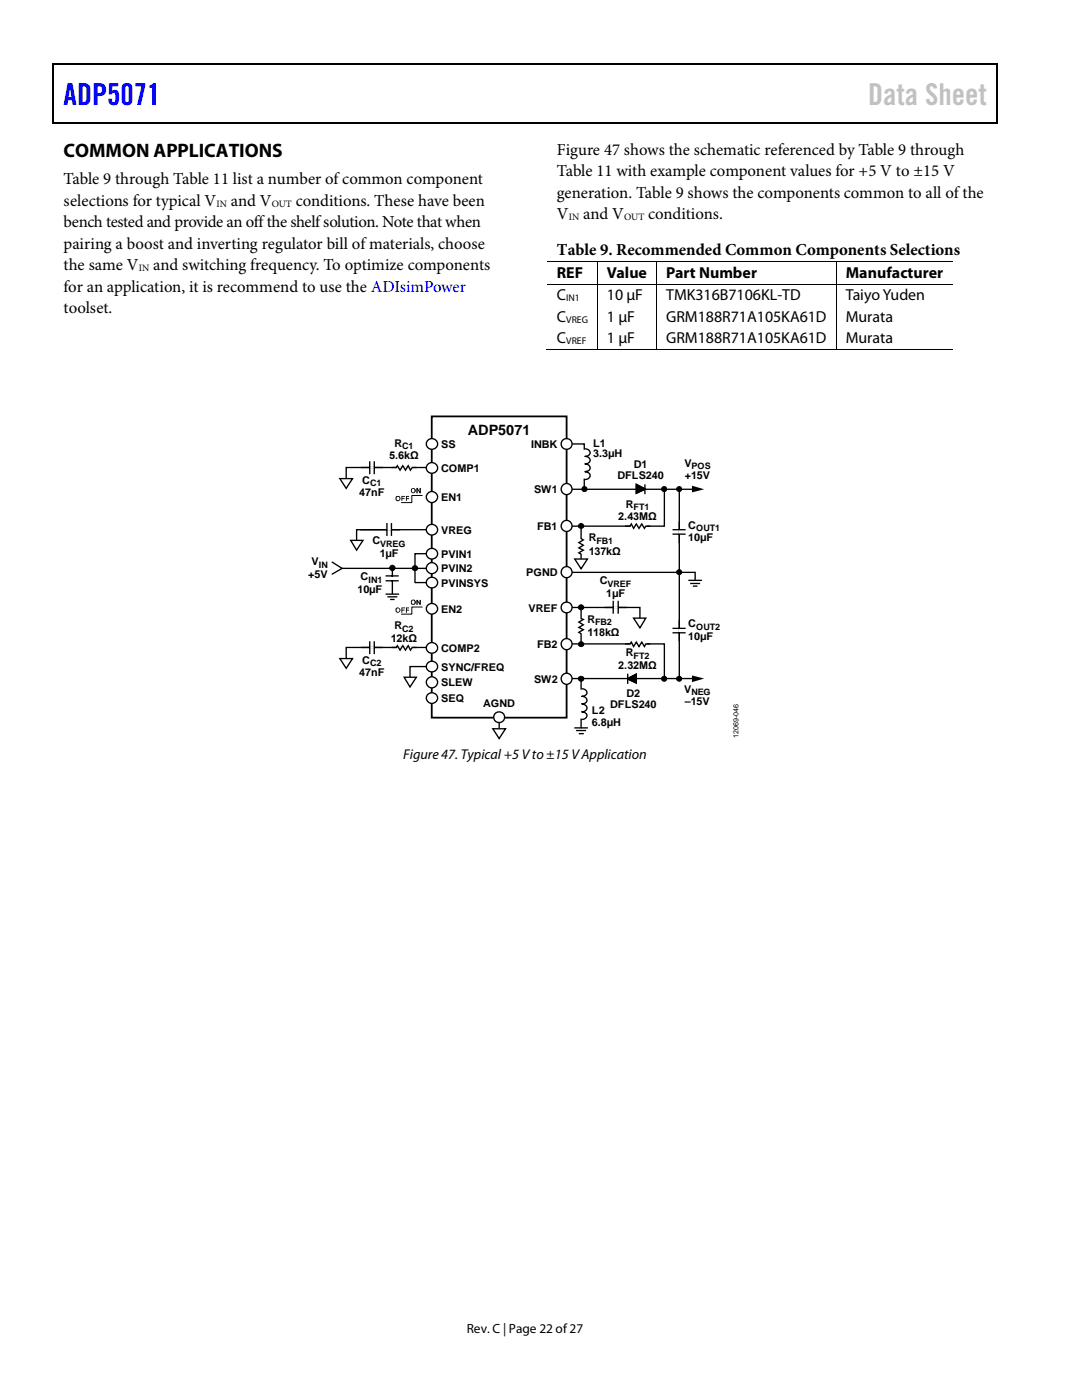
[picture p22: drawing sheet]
<svg xmlns="http://www.w3.org/2000/svg" width="216mm" height="279mm" viewBox="0 0 216 279" stroke-linecap="round" stroke-linejoin="round" font-family="sans-serif">
<defs><g id="words">
<text font-size="6" fill="#00f" x="12.7" y="20.9">ADP5071</text>
<text font-size="6" fill="#c1c1c1" x="173.2" y="20.9">Data Sheet</text>
<text font-size="3.9" x="12.7" y="31.3">COMMON APPLICATIONS</text>
<g font-size="3.3">
<text x="111.1" y="30.9">Figure 47 shows the schematic referenced by Table 9 through</text>
<text x="111.1" y="35.2">Table 11 with example component values for +5 V to ±15 V</text>
<text x="12.7" y="36.8">Table 9 through Table 11 list a number of common component</text>
<text x="12.7" y="41.1">selections for typical V</text>
<text x="46.1" y="41.1">and V</text>
<text x="59" y="41.1">conditions. These have been</text>
<text x="111.1" y="39.5">generation. Table 9 shows the components common to all of the</text>
<text x="12.7" y="45.4">bench tested and provide an off the shelf solution. Note that when</text>
<text x="111.1" y="43.8">V</text>
<text x="116.4" y="43.8">and V</text>
<text x="129.3" y="43.8">conditions.</text>
<text x="12.7" y="49.7">pairing a boost and inverting regulator bill of materials, choose</text>
<text x="12.7" y="53.9">the same V</text>
<text x="30.6" y="53.9">and switching frequency. To optimize components</text>
<text x="111.1" y="50.9">Table 9. Recommended Common Components Selections</text>
<text x="12.7" y="58.2">for an application, it is recommend to use the ADIsimPower</text>
<text x="12.7" y="62.5">toolset.</text>
</g>
<g font-size="3.2">
<text x="111.1" y="55.4">REF</text>
<text x="111.1" y="59.9">C</text>
<text x="121.1" y="55.4">Value</text>
<text x="121.1" y="59.9">10 µF</text>
<text x="132.9" y="55.4">Part Number</text>
<text x="132.9" y="59.9">TMK316B7106KL-TD</text>
<text x="168.8" y="55.4">Manufacturer</text>
<text x="168.8" y="59.9">Taiyo Yuden</text>
<text x="111.1" y="64.2">C</text>
<text x="121.1" y="64.2">1 µF</text>
<text x="132.9" y="64.2">GRM188R71A105KA61D</text>
<text x="168.8" y="64.2">Murata</text>
<text x="111.1" y="68.5">C</text>
<text x="121.1" y="68.5">1 μF</text>
<text x="132.9" y="68.5">GRM188R71A105KA61D</text>
<text x="168.8" y="68.5">Murata</text>
</g>
<g font-size="2.8">
<text x="93.4" y="86.8">ADP5071</text>
<text x="80.5" y="151.6">Figure 47. Typical +5 V to ±15 V Application</text>
</g>
<text font-size="2.7" x="93.1" y="266">Rev. C | Page 22 of27</text>
<g font-size="2.1">
<text x="78.7" y="89.2">R</text>
<text x="88" y="89.4">SS</text>
<text x="106" y="89.4">INBK</text>
<text x="118.4" y="89.2">L1</text>
<text x="77.7" y="91.6">5.6kΩ</text>
<text x="88" y="94.2">COMP1</text>
<text x="118.4" y="91.3">3.3µH</text>
<text x="123.2" y="95.6">DFLS240</text>
<text x="126.5" y="93.4">D1</text>
<text x="136.6" y="93.1">V</text>
<text x="136.6" y="95.6">+15V</text>
<text x="71.7" y="99">47nF</text>
<text x="72.3" y="96.6">C</text>
<text x="88" y="100">EN1</text>
<text x="106.6" y="98.4">SW1</text>
<text x="124.9" y="101.3">R</text>
<text x="88" y="106.5">VREG</text>
<text x="107.2" y="105.8">FB1</text>
<text x="123.4" y="103.8">2.43MΩ</text>
<text x="137.3" y="105.5">C</text>
<text x="137.3" y="108">10µF</text>
<text x="62.1" y="112.8">V</text>
<text x="74.3" y="108.6">C</text>
<text x="75.8" y="111.1">1µF</text>
<text x="88" y="111.3">PVIN1</text>
<text x="117.5" y="108.1">R</text>
<text x="117.5" y="110.7">137kΩ</text>
<text x="61.5" y="115.3">+5V</text>
<text x="71.3" y="118.3">10µF</text>
<text x="71.9" y="115.8">C</text>
<text x="88" y="117.1">PVINSYS</text>
<text x="88" y="114.2">PVIN2</text>
<text x="105" y="115">PGND</text>
<text x="119.7" y="116.6">C</text>
<text x="121" y="119.1">1µF</text>
<text x="78.7" y="125.6">R</text>
<text x="88" y="122.3">EN2</text>
<text x="105.5" y="122">VREF</text>
<text x="117.2" y="124.3">R</text>
<text x="137.3" y="125.1">C</text>
<text x="78" y="128.1">12kΩ</text>
<text x="88" y="130.1">COMP2</text>
<text x="107.2" y="129.3">FB2</text>
<text x="117.2" y="126.9">118kΩ</text>
<text x="124.9" y="131">R</text>
<text x="137.3" y="127.6">10µF</text>
<text x="71.7" y="135">47nF</text>
<text x="72.3" y="132.5">C</text>
<text x="88" y="133.8">SYNC/FREQ</text>
<text x="88" y="137">SLEW</text>
<text x="106.6" y="136.3">SW2</text>
<text x="123.4" y="133.5">2.32MΩ</text>
<text x="88" y="140.1">SEQ</text>
<text x="96.4" y="141.2">AGND</text>
<text x="118.1" y="142.5">L2</text>
<text x="121.8" y="141.2">DFLS240</text>
<text x="125" y="139.1">D2</text>
<text x="136.5" y="138.2">V</text>
<text x="136.7" y="140.7">–15V</text>
<text x="118.1" y="144.9">6.8µH</text>
</g>
<g font-size="1.9">
<text x="43.2" y="41.2">IN</text>
<text x="54.2" y="41.2">OUT</text>
<text x="113.5" y="43.9">IN</text>
<text x="124.5" y="43.9">OUT</text>
<text x="27.7" y="54.1">IN</text>
<text x="113" y="60.1">IN1</text>
<text x="113" y="64.4">VREG</text>
<text x="113" y="68.7">VREF</text>
</g>
<g font-size="1.8">
<text x="80.3" y="89.7">C1</text>
<text x="138" y="93.6">POS</text>
<text x="73.8" y="97.1">C1</text>
<text x="126.4" y="101.8">FT1</text>
<text x="138.9" y="106">OUT1</text>
<text x="63.6" y="113.4">IN</text>
<text x="75.9" y="109.1">VREG</text>
<text x="119" y="108.6">FB1</text>
<text x="73.5" y="116.3">IN1</text>
<text x="121.2" y="117.1">VREF</text>
<text x="118.8" y="124.8">FB2</text>
<text x="138.9" y="125.7">OUT2</text>
<text x="80.3" y="126.1">C2</text>
<text x="126.4" y="131.5">FT2</text>
<text x="73.8" y="133">C2</text>
<text x="138" y="138.7">NEG</text>
</g>
<text font-size="1.4" x="147.4" y="147.2" transform="rotate(-90 147.4 147.2)">12069-046</text>
</g></defs>
<g fill="#000">
<path d="M10.5 12.7h.3v1h-.3zM10.5 12.7h.3v.3h-.3zM133.3 12.7h.3v.3h-.3zM198.8 12.7h.2v1h-.2zM198.8 12.7h.2v.3h-.2zM10.5 24.4h.3v.2h-.3zM133.1 24.4h.2v.2h-.2zM198.8 24.4h.2v.2h-.2zM119.1 52.1h.2v.1h-.2zM119.1 56.6h.2v.2h-.2zM130.9 52.1h.2v.1h-.2zM130.9 56.6h.2v.2h-.2z"/>
<path d="M166.8 52.1h.2v.1h-.2zM166.8 56.6h.2v.2h-.2zM119.1 69.7h.2v.1h-.2zM130.9 69.7h.2v.1h-.2zM166.8 69.7h.2v.1h-.2z"/>
</g>
<path d="M10.7 13.7v10.7M10.8 12.8h122.5M133.6 12.8h65.2M198.9 13.7v10.7M10.8 24.5h188" fill="none" stroke="#000" stroke-width=".25"/>
<g fill="none" stroke="#000" stroke-width=".2">
<path d="M109.2 52.2h9.9M109.2 56.7h9.9M119.2 52.2v4.4M119.2 56.8v12.9M119.3 52.2h11.6M119.3 56.7h11.6M131 52.2v4.4M131 56.8v12.9M131.1 52.2h35.7M131.1 56.7h35.7M166.9 52.2v4.4M166.9 56.8v12.9"/>
<path d="M167 52.2h23.1M167 56.7h23.1M109 69.8h10.1M119.3 69.8h11.6M131.1 69.8h35.7M167 69.8h23.1"/>
</g>
<path d="M86.1 83.1h27v60.1h-27z" fill="none" stroke="#000" stroke-width=".36"/>
<circle cx="86.2" cy="88.6" r="1.1" fill="#fff"/>
<circle cx="86.2" cy="88.6" r="1.1" fill="none" stroke="#000" stroke-width=".27"/>
<circle cx="113.1" cy="88.6" r="1.08" fill="#fff"/>
<circle cx="113.1" cy="88.6" r="1.08" fill="none" stroke="#000" stroke-width=".27"/>
<circle cx="113" cy="97.6" r="1.1" fill="#fff"/>
<circle cx="113" cy="97.6" r="1.1" fill="none" stroke="#000" stroke-width=".27"/>
<circle cx="86.2" cy="93.4" r="1.1" fill="#fff"/>
<g fill="none" stroke="#000" stroke-width=".27">
<path d="M85.1 93.3h-16v2.4"/>
<circle cx="86.2" cy="93.4" r="1.1"/>
</g>
<path d="M79.3 93.1h3.2l-.1 .5h-3.3z" fill="#fff"/>
<path d="M72.1 93.3h1.7M73.8 92.1v2.5M74.7 93.3h1.7M74.7 92.1v2.5M78.1 93.3h1l.2-.4 .5 .9 .6-.9 .5 .9 .6-.9 .4 .9 .4-.5h.9" fill="none" stroke="#000" stroke-width=".27"/>
<path d="M73.7 93.3h1" fill="none" stroke="#fff" stroke-width=".36"/>
<path d="M67.8 95.5h2.5l-1.2 2z" fill="#fff"/>
<path d="M67.8 95.5h2.5l-1.2 2z" fill="none" stroke="#000" stroke-width=".27"/>
<circle cx="86.2" cy="129.3" r="1.1" fill="#fff"/>
<g fill="none" stroke="#000" stroke-width=".27">
<path d="M85.1 129.2h-16v2.4"/>
<circle cx="86.2" cy="129.3" r="1.1"/>
</g>
<path d="M79.3 129h3.2l-.1 .5h-3.3z" fill="#fff"/>
<path d="M72.1 129.2h1.7M73.8 128v2.5M74.7 129.2h1.7M74.7 128v2.5M78.1 129.2h1l.2-.3 .5 .8 .6-.8 .5 .8 .6-.8 .4 .8 .4-.5h.9" fill="none" stroke="#000" stroke-width=".27"/>
<path d="M73.7 129.2h1" fill="none" stroke="#fff" stroke-width=".36"/>
<path d="M67.8 131.4h2.5l-1.2 2z" fill="#fff"/>
<path d="M67.8 131.4h2.5l-1.2 2zM86.1 133h-4.3v2.4" fill="none" stroke="#000" stroke-width=".27"/>
<path d="M80.6 135.2h2.5l-1.3 1.9z" fill="#fff"/>
<path d="M71.9 105.7h5.3M77.2 104.4v2.6M78.1 105.7h1.7M78.1 104.4v2.6M85.1 105.7h-13.9v2.3M80.6 135.2h2.5l-1.3 1.9z" fill="none" stroke="#000" stroke-width=".27"/>
<path d="M77.2 105.7h.9" fill="none" stroke="#fff" stroke-width=".36"/>
<circle cx="86.2" cy="105.7" r="1.1" fill="#fff"/>
<circle cx="86.2" cy="105.7" r="1.1" fill="none" stroke="#000" stroke-width=".27"/>
<path d="M70 107.8h2.4l-1.2 2z" fill="#fff"/>
<path d="M70 107.8h2.4l-1.2 2zM114.1 121.2h13.6v2.4" fill="none" stroke="#000" stroke-width=".27"/>
<path d="M126.4 123.4h2.5l-1.2 1.9z" fill="#fff"/>
<path d="M126.4 123.4h2.5l-1.2 1.9z" fill="none" stroke="#000" stroke-width=".27"/>
<circle cx="86.2" cy="99.2" r="1.12" fill="#fff"/>
<circle cx="86.2" cy="99.2" r="1.12" fill="none" stroke="#000" stroke-width=".27"/>
<path d="M84.3 98.9h-2.1v1.4h-2.1" fill="none" stroke="#000" stroke-width=".2"/>
<g fill="#000">
<path d="M80.1 99h.7v.2h-.5v.2h.4v.2h-.4v.4h-.2zM81 99h.6v.2h-.4v.2h.4v.2h-.4v.4h-.2zM83.1 97.4h.2l.4 .7v-.7h.3v1h-.3l-.4-.7v.7h-.2z"/>
<path d="M78.9 99.5a.5 .5 0 0 1 1 0 .5 .5 0 0 1-1 0zM79.1 99.5a.35 .35 0 0 0 .7 0 .35 .35 0 0 0-.7 0z"/>
<path d="M82 97.9a.5 .5 0 0 1 1 0 .5 .5 0 0 1-1 0zM82.3 97.6a.33 .33 0 0 0-.1 .5 .33 .33 0 0 0 .5-.1l-.1-.4z"/>
</g>
<circle cx="86.2" cy="133" r="1.1" fill="#fff"/>
<circle cx="86.2" cy="133" r="1.1" fill="none" stroke="#000" stroke-width=".27"/>
<circle cx="86.2" cy="136.2" r="1.12" fill="#fff"/>
<circle cx="86.2" cy="136.2" r="1.12" fill="none" stroke="#000" stroke-width=".27"/>
<circle cx="86.2" cy="139.3" r="1.1" fill="#fff"/>
<circle cx="86.2" cy="139.3" r="1.1" fill="none" stroke="#000" stroke-width=".27"/>
<circle cx="86.2" cy="121.5" r="1.1" fill="#fff"/>
<circle cx="86.2" cy="121.5" r="1.1" fill="none" stroke="#000" stroke-width=".27"/>
<path d="M84.3 121.1h-2.1v1.5h-2.1" fill="none" stroke="#000" stroke-width=".2"/>
<g fill="#000">
<path d="M80.1 121.2h.7v.2h-.5v.3h.4v.2h-.4v.4h-.2zM81 121.2h.6v.2h-.4v.3h.4v.2h-.4v.4h-.2zM83.1 119.7h.2l.4 .6v-.6h.3v1h-.3l-.4-.6v.6h-.2z"/>
<path d="M78.9 121.7a.5 .5 0 0 1 1 0 .5 .5 0 0 1-1 0zM79.1 121.8a.35 .35 0 0 0 .7 0 .35 .35 0 0 0-.7 0z"/>
<path d="M82 120.2a.55 .55 0 0 1 1.1 0 .55 .55 0 0 1-1.1 0zM82.3 119.9l-.1 .5 .2 .1a.34 .34 0 0 0 .3-.4 .34 .34 0 0 0-.4-.2z"/>
</g>
<circle cx="99.6" cy="143.1" r="1.08" fill="#fff"/>
<circle cx="99.6" cy="143.1" r="1.08" fill="none" stroke="#000" stroke-width=".27"/>
<path d="M99.6 144.1v1.3z" fill="#fff"/>
<path d="M99.6 144.1v1.3" fill="none" stroke="#000" stroke-width=".27"/>
<path d="M98.3 145.4h2.6l-1.3 2z" fill="#fff"/>
<path d="M114.1 114.2h24.6v1.6M137.4 115.8h2.7M137.7 116.4h2M138.3 117h.9M98.3 145.4h2.6l-1.3 2z" fill="none" stroke="#000" stroke-width=".27"/>
<path d="M66.3 112.2l2 1.2-2 1.2z" fill="#fff"/>
<path d="M66.3 112.2l2 1.2-2 1.2" fill="none" stroke="#000" stroke-width=".27"/>
<circle cx="86.2" cy="110.5" r="1.1" fill="#fff"/>
<g fill="none" stroke="#000" stroke-width=".27">
<path d="M85.1 110.5h-2.3v5.9"/>
<circle cx="86.2" cy="110.5" r="1.1"/>
</g>
<circle cx="86.2" cy="113.4" r="1.11" fill="#fff"/>
<g fill="none" stroke="#000" stroke-width=".27">
<path d="M68.2 113.4h16.9"/>
<circle cx="86.2" cy="113.4" r="1.11"/>
</g>
<circle cx="86.2" cy="116.3" r="1.1" fill="#fff"/>
<g fill="none" stroke="#000" stroke-width=".27">
<path d="M114.1 97.6h24.4M76.9 118.6h2.7M76.9 115.9h2.7M76.9 114.9h2.7M77.3 119.1h2M77.8 119.6h.9M78.3 113.7v1.4M78.3 115.8v2.8M82.8 116.3h2.3"/>
<circle cx="86.2" cy="116.3" r="1.1"/>
</g>
<g fill="#000">
<path d="M138.1 96.9l2.4 .7-2.4 .7z"/>
<circle cx="78.3" cy="113.3" r=".53"/>
<circle cx="82.8" cy="113.4" r=".52"/>
</g>
<g fill="none" stroke="#000" stroke-width=".2">
<circle cx="78.3" cy="113.3" r=".53"/>
<circle cx="82.8" cy="113.4" r=".52"/>
</g>
<circle cx="113" cy="105" r="1.1" fill="#fff"/>
<g fill="none" stroke="#000" stroke-width=".27">
<path d="M114.1 88.6h2.5v1.2M116.6 95.5v2.1M116.8 94.2a.78 .78 0 0 1 1 .7 .78 .78 0 0 1-1 .8M116.8 89.6a.78 .78 0 0 1 1 .7 .78 .78 0 0 1-1 .8 .78 .78 0 0 1 1 .7 .78 .78 0 0 1-1 .8 .78 .78 0 0 1 1 .7 .78 .78 0 0 1-1 .8M127 96.7l1.7 .9-1.7 .8zM128.7 96.7v1.9M132.6 97.6v7.4h-18.5M115.9 104.7v2.8l.5 .3-.9 .5 .9 .5-.9 .6 .9 .4-.9 .5 .4 .3v1.2M115.9 135.4v2.2M116.1 137.5a.78 .78 0 0 1 1 .7 .78 .78 0 0 1-1 .8 .78 .78 0 0 1 1 .7 .78 .78 0 0 1-1 .8 .82 .82 0 0 1 1 .8 .82 .82 0 0 1-1 .8 .78 .78 0 0 1 1 .7 .78 .78 0 0 1-1 .8M114.6 145.3h2.7M115 145.8h1.9"/>
<path d="M115.5 146.4h1M115.9 143.4v2"/>
<circle cx="113" cy="105" r="1.1"/>
</g>
<g fill="#000">
<circle cx="116.6" cy="97.6" r=".51"/>
<circle cx="132.5" cy="97.6" r=".5"/>
<circle cx="116" cy="105" r=".51"/>
</g>
<g fill="none" stroke="#000" stroke-width=".2">
<circle cx="116.6" cy="97.6" r=".51"/>
<circle cx="132.5" cy="97.6" r=".5"/>
<circle cx="116" cy="105" r=".51"/>
</g>
<path d="M127 96.7l1.7 .9-1.7 .8z" fill-rule="evenodd" fill="#000"/>
<path d="M114.7 111.6h2.5l-1.3 1.9z" fill="#fff"/>
<path d="M114.7 111.6h2.5l-1.3 1.9z" fill="none" stroke="#000" stroke-width=".27"/>
<path d="M125.9 104.7h3.2l-.1 .5h-3.2z" fill="#fff"/>
<path d="M124.7 105h1l.3-.4 .4 .8 .6-.8 .5 .8 .6-.8 .5 .8 .3-.4h.9" fill="none" stroke="#000" stroke-width=".27"/>
<circle cx="113" cy="135.5" r="1.1" fill="#fff"/>
<g fill="none" stroke="#000" stroke-width=".27">
<path d="M114.1 135.4h24.4"/>
<circle cx="113" cy="135.5" r="1.1"/>
</g>
<path d="M138.1 134.8l2.4 .6-2.4 .7z" fill="#000"/>
<circle cx="113" cy="114.2" r="1.1" fill="#fff"/>
<g fill="none" stroke="#000" stroke-width=".27">
<path d="M135.5 98v37.4"/>
<circle cx="113" cy="114.2" r="1.1"/>
</g>
<circle cx="113" cy="128.6" r="1.1" fill="#fff"/>
<circle cx="113" cy="128.6" r="1.1" fill="none" stroke="#000" stroke-width=".27"/>
<circle cx="113.1" cy="121.2" r="1.08" fill="#fff"/>
<g fill="none" stroke="#000" stroke-width=".27">
<path d="M122.4 119.9v2.6M123.4 119.9v2.6M134.2 106.6h2.6M134.2 105.7h2.6M135.5 104v1.7M135.5 106.7v1.7M114.1 128.5h18.5v7M115.9 120.9v2.6l.5 .1-.9 .6 .9 .5-.9 .5 .9 .5-.9 .5 .4 .3v2M120.6 121.2h1.8M123.4 121.2h1.7M125.3 134.4v2.1M125.3 135.4l1.7-.9v1.8z"/>
<path d="M134.2 126.3h2.6M134.2 125.4h2.6M135.5 123.7v1.7M135.5 126.3v1.7"/>
<circle cx="113.1" cy="121.2" r="1.08"/>
</g>
<g fill="#000">
<circle cx="135.5" cy="97.6" r=".49"/>
<circle cx="135.5" cy="114.2" r=".49"/>
<circle cx="116" cy="135.5" r=".52"/>
<circle cx="116" cy="121.2" r=".51"/>
<circle cx="116" cy="128.6" r=".51"/>
<circle cx="132.5" cy="135.5" r=".5"/>
<circle cx="135.5" cy="135.5" r=".49"/>
</g>
<g fill="none" stroke="#000" stroke-width=".2">
<circle cx="135.5" cy="97.6" r=".49"/>
<circle cx="135.5" cy="114.2" r=".49"/>
<circle cx="116" cy="135.5" r=".52"/>
<circle cx="116" cy="121.2" r=".51"/>
<circle cx="116" cy="128.6" r=".51"/>
<circle cx="132.5" cy="135.5" r=".5"/>
<circle cx="135.5" cy="135.5" r=".49"/>
</g>
<path d="M125.3 135.4l1.7-.9v1.8z" fill-rule="evenodd" fill="#000"/>
<path d="M135.5 105.7v1M122.4 121.2h1M135.5 125.4v1" fill="none" stroke="#fff" stroke-width=".36"/>
<path d="M125.9 128.3h3.2l-.1 .5h-3.2z" fill="#fff"/>
<path d="M124.7 128.5h1l.3-.4 .4 .9 .6-.9 .5 .9 .6-.9 .5 .9 .3-.5h.9" fill="none" stroke="#000" stroke-width=".27"/>
<use href="#words"/>
</svg>
